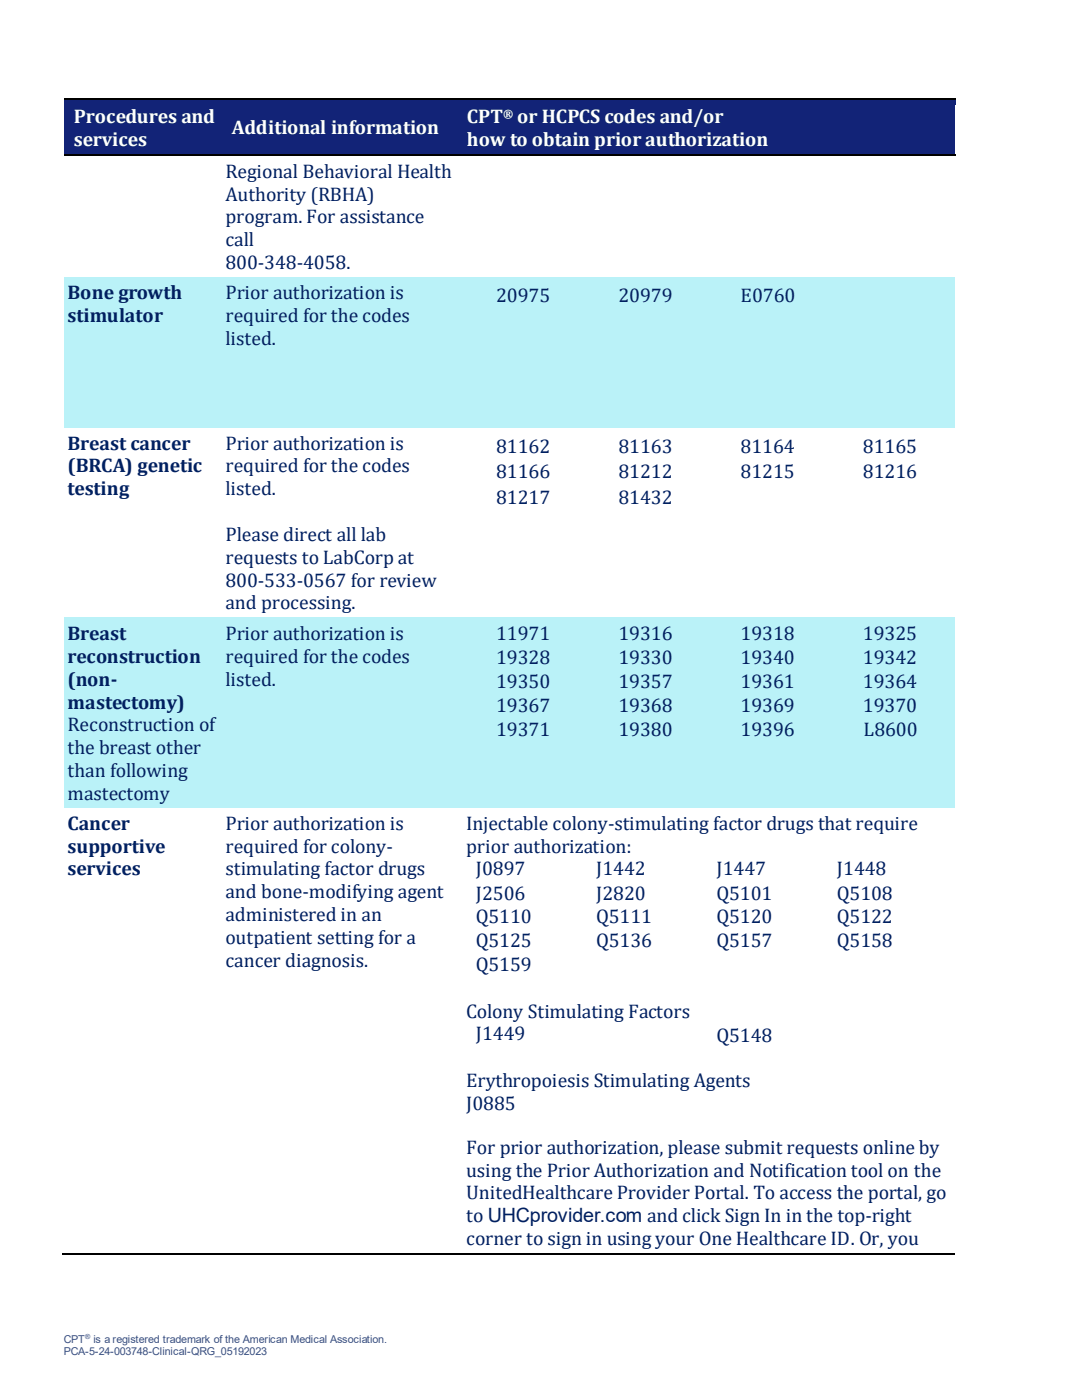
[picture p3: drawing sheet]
<svg xmlns="http://www.w3.org/2000/svg" width="216mm" height="279mm" viewBox="0 0 216 279" stroke-linecap="round" stroke-linejoin="round" font-family="sans-serif">
<defs><g id="words">
<g font-size="3.9" fill="#fff">
<text x="14.7" y="24.5">Procedures and</text>
<text x="14.7" y="29.1">services</text>
<text x="46.3" y="26.8">Additional information</text>
<text x="93.2" y="24.5">CPT</text>
<text x="93.2" y="29.1">how to obtain prior authorization</text>
<text x="103.2" y="24.5">or HCPCS codes and/or</text>
</g>
<g font-size="3.9" fill="#002060">
<text x="45" y="35.5">Regional Behavioral Health</text>
<text x="45" y="40">Authority (RBHA)</text>
<text x="45" y="44.6">program. For assistance</text>
<text x="45" y="49.2">call</text>
<text x="45" y="53.7">800-348-4058.</text>
<text x="13.5" y="59.7">Bone growth</text>
<text x="45" y="59.7">Prior authorization is</text>
<text x="13.5" y="64.3">stimulator</text>
<text x="45" y="64.3">required for the codes</text>
<text x="99" y="60.2">20975</text>
<text x="123.4" y="60.2">20979</text>
<text x="147.8" y="60.2">E0760</text>
<text x="45" y="68.9">listed.</text>
<text x="13.5" y="89.8">Breast cancer</text>
<text x="45" y="89.8">Prior authorization is</text>
<text x="13.5" y="94.3">(BRCA) genetic</text>
<text x="45" y="94.3">required for the codes</text>
<text x="99" y="90.3">81162</text>
<text x="99" y="95.4">81166</text>
<text x="123.4" y="90.3">81163</text>
<text x="123.4" y="95.4">81212</text>
<text x="147.8" y="90.3">81164</text>
<text x="147.8" y="95.4">81215</text>
<text x="172.2" y="90.3">81165</text>
<text x="172.2" y="95.4">81216</text>
<text x="13.5" y="98.8">testing</text>
<text x="45" y="98.8">listed.</text>
<text x="99" y="100.5">81217</text>
<text x="123.4" y="100.5">81432</text>
<text x="45" y="108">Please direct all lab</text>
<text x="45" y="112.6">requests to LabCorp at</text>
<text x="45" y="117.1">800-533-0567 for review</text>
<text x="45" y="121.6">and processing.</text>
<text x="13.5" y="127.7">Breast</text>
<text x="45" y="127.7">Prior authorization is</text>
<text x="99" y="127.8">11971</text>
<text x="123.4" y="127.8">19316</text>
<text x="147.8" y="127.8">19318</text>
<text x="172.2" y="127.8">19325</text>
<text x="13.5" y="132.3">reconstruction</text>
<text x="13.5" y="136.8">(non-</text>
<text x="45" y="132.3">required for the codes</text>
<text x="45" y="136.8">listed.</text>
<text x="99" y="132.5">19328</text>
<text x="99" y="137.4">19350</text>
<text x="123.4" y="132.5">19330</text>
<text x="123.4" y="137.4">19357</text>
<text x="147.8" y="132.5">19340</text>
<text x="147.8" y="137.4">19361</text>
<text x="172.2" y="132.5">19342</text>
<text x="172.2" y="137.4">19364</text>
<text x="13.5" y="141.4">mastectomy)</text>
<text x="99" y="142.1">19367</text>
<text x="123.4" y="142.1">19368</text>
<text x="147.8" y="142.1">19369</text>
<text x="172.2" y="142.1">19370</text>
<text x="13.5" y="145.9">Reconstruction of</text>
<text x="99" y="146.9">19371</text>
<text x="123.4" y="146.9">19380</text>
<text x="147.8" y="146.9">19396</text>
<text x="172.3" y="146.9">L8600</text>
<text x="13.5" y="150.4">the breast other</text>
<text x="13.5" y="155">than following</text>
<text x="13.5" y="159.6">mastectomy</text>
<text x="13.5" y="165.7">Cancer</text>
<text x="45" y="165.7">Prior authorization is</text>
<text x="93" y="165.7">Injectable colony-stimulating factor drugs that require</text>
<text x="13.5" y="170.3">supportive</text>
<text x="45" y="170.3">required for colony-</text>
<text x="93" y="170.3">prior authorization:</text>
<text x="13.5" y="174.7">services</text>
<text x="45" y="174.7">stimulating factor drugs</text>
<text x="45" y="179.3">and bone-modifying agent</text>
<text x="94.9" y="174.7">J0897</text>
<text x="94.9" y="179.5">J2506</text>
<text x="118.9" y="174.7">J1442</text>
<text x="118.9" y="179.5">J2820</text>
<text x="143" y="174.7">J1447</text>
<text x="143" y="179.5">Q5101</text>
<text x="167" y="174.7">J1448</text>
<text x="167" y="179.5">Q5108</text>
<text x="45" y="183.9">administered in an</text>
<text x="94.9" y="184.2">Q5110</text>
<text x="118.9" y="184.2">Q5111</text>
<text x="143" y="184.2">Q5120</text>
<text x="167" y="184.2">Q5122</text>
<text x="45" y="188.4">outpatient setting for a</text>
<text x="94.9" y="189.1">Q5125</text>
<text x="118.9" y="189.1">Q5136</text>
<text x="143" y="189.1">Q5157</text>
<text x="167" y="189.1">Q5158</text>
<text x="45" y="193">cancer diagnosis.</text>
<text x="94.9" y="193.8">Q5159</text>
<text x="93" y="203.2">Colony Stimulating Factors</text>
<text x="94.9" y="207.6">J1449</text>
<text x="143" y="207.9">Q5148</text>
<text x="93" y="217">Erythropoiesis Stimulating Agents</text>
<text x="93" y="221.6">J0885</text>
<text x="93" y="230.2">For prior authorization, please submit requests online by</text>
<text x="93" y="234.8">using the Prior Authorization and Notification tool on the</text>
<text x="93" y="239.4">UnitedHealthcare Provider Portal. To access the portal, go</text>
<text x="93" y="243.8">to UHCprovider.com and click Sign In in the top-right</text>
<text x="93" y="248.4">corner to sign in using your One Healthcare ID. Or, you</text>
</g>
<text font-size="2.4" fill="#fff" x="100.4" y="23.6">®</text>
<g font-size="2.2" fill="#44546a">
<text x="12.7" y="268">CPT</text>
<text x="18.7" y="268">is a registered trademark of the American Medical Association.</text>
<text x="12.7" y="270.4">PCA-5-24-003748-Clinical-QRG_05192023</text>
</g>
<text font-size="1.4" fill="#44546a" x="17" y="267.2">®</text>
</g></defs>
<g fill="#122377">
<path d="M12.7 20.1h31.5v10.7h-31.5z" fill-rule="evenodd"/>
<path d="M13.5 20.8h30v4.6h-30z" fill-rule="evenodd"/>
<path d="M13.5 25.4h30v4.6h-30z" fill-rule="evenodd"/>
<path d="M44.2 20.1h47.3v10.7h-47.3z" fill-rule="evenodd"/>
<path d="M45 23.1h45.7v4.6h-45.7z" fill-rule="evenodd"/>
<path d="M91.5 20.1h99.1v10.7h-99.1z" fill-rule="evenodd"/>
<path d="M92.3 20.8h97.5v4.6h-97.5z" fill-rule="evenodd"/>
<path d="M92.3 25.4h97.5v4.6h-97.5z" fill-rule="evenodd"/>
</g>
<path d="M12.7 19.8h31.5" fill="none" stroke="#000" stroke-width=".25"/>
<g fill="#122377">
<path d="M12.7 19.9h31.5v.9h-31.5z" fill-rule="evenodd"/>
<path d="M44.2 19.9h.3v.9h-.3z" fill-rule="evenodd"/>
</g>
<path d="M44.2 19.7h.3v.2h-.3z" fill-rule="evenodd" fill="#000"/>
<path d="M44.5 19.8h47" fill="none" stroke="#000" stroke-width=".25"/>
<g fill="#122377">
<path d="M44.5 19.9h47v.9h-47z" fill-rule="evenodd"/>
<path d="M91.5 19.9h.2v.9h-.2z" fill-rule="evenodd"/>
</g>
<path d="M91.5 19.7h.2v.2h-.2z" fill-rule="evenodd" fill="#000"/>
<path d="M91.7 19.8h98.9" fill="none" stroke="#000" stroke-width=".25"/>
<g fill="#122377">
<path d="M91.7 19.9h98.9v.9h-98.9z" fill-rule="evenodd"/>
<path d="M12.7 29.9h31.5v.7h-31.5z" fill-rule="evenodd"/>
<path d="M44.2 29.9h47.3v.7h-47.3z" fill-rule="evenodd"/>
<path d="M91.5 29.9h99.1v.7h-99.1z" fill-rule="evenodd"/>
</g>
<path d="M12.7 30.9h31.5M44.5 30.9h47M91.7 30.9h98.9" fill="none" stroke="#000" stroke-width=".25"/>
<g fill="#000">
<path d="M44.2 30.8h.3v.2h-.3z" fill-rule="evenodd"/>
<path d="M91.5 30.8h.2v.2h-.2z" fill-rule="evenodd"/>
</g>
<g fill="#baf2f8">
<path d="M12.7 55.3h31.5v30.1h-31.5z" fill-rule="evenodd"/>
<path d="M13.5 56h30v4.6h-30z" fill-rule="evenodd"/>
<path d="M13.5 60.6h30v4.6h-30z" fill-rule="evenodd"/>
<path d="M13.5 65.2h30v4.8h-30z" fill-rule="evenodd"/>
<path d="M13.5 70h30v4.8h-30z" fill-rule="evenodd"/>
<path d="M13.5 74.8h30v5h-30z" fill-rule="evenodd"/>
<path d="M13.5 79.8h30v4.8h-30z" fill-rule="evenodd"/>
<path d="M44.2 55.3h47.3v30.1h-47.3z" fill-rule="evenodd"/>
<path d="M45 56h45.7v4.6h-45.7z" fill-rule="evenodd"/>
<path d="M45 60.6h45.7v4.6h-45.7z" fill-rule="evenodd"/>
<path d="M45 65.2h45.7v4.6h-45.7z" fill-rule="evenodd"/>
<path d="M91.5 55.3h99.1v30.1h-99.1z" fill-rule="evenodd"/>
<path d="M92.3 56h24.4v5.1h-24.4z" fill-rule="evenodd"/>
<path d="M94.2 56.7h20.5v4.4h-20.5z" fill-rule="evenodd"/>
<path d="M116.7 56h24.4v5.1h-24.4z" fill-rule="evenodd"/>
<path d="M118.6 56.7h20.5v4.4h-20.5z" fill-rule="evenodd"/>
<path d="M141.1 56h24.4v5.1h-24.4z" fill-rule="evenodd"/>
<path d="M143 56.7h20.5v4.4h-20.5z" fill-rule="evenodd"/>
<path d="M165.5 56h24.3v5.1h-24.3z" fill-rule="evenodd"/>
<path d="M12.7 55.3h31.5v.7h-31.5z" fill-rule="evenodd"/>
<path d="M44.2 55.3h47.3v.7h-47.3z" fill-rule="evenodd"/>
<path d="M91.5 55.3h99.1v.7h-99.1z" fill-rule="evenodd"/>
<path d="M12.7 84.6h31.5v.8h-31.5z" fill-rule="evenodd"/>
<path d="M44.2 84.6h47.3v.8h-47.3z" fill-rule="evenodd"/>
<path d="M91.5 84.6h99.1v.8h-99.1z" fill-rule="evenodd"/>
<path d="M12.7 123.2h31.5v38h-31.5z" fill-rule="evenodd"/>
<path d="M13.5 124h30v4.6h-30z" fill-rule="evenodd"/>
<path d="M13.5 128.6h30v4.6h-30z" fill-rule="evenodd"/>
<path d="M13.5 133.2h30v4.5h-30z" fill-rule="evenodd"/>
<path d="M13.5 137.7h30v4.6h-30z" fill-rule="evenodd"/>
<path d="M13.5 142.3h30v4.5h-30z" fill-rule="evenodd"/>
<path d="M13.5 146.8h30v4.5h-30z" fill-rule="evenodd"/>
<path d="M13.5 151.3h30v4.6h-30z" fill-rule="evenodd"/>
<path d="M13.5 155.9h30v4.6h-30z" fill-rule="evenodd"/>
<path d="M44.2 123.2h47.3v38h-47.3z" fill-rule="evenodd"/>
<path d="M45 124h45.7v4.6h-45.7z" fill-rule="evenodd"/>
<path d="M45 128.6h45.7v4.6h-45.7z" fill-rule="evenodd"/>
<path d="M45 133.2h45.7v4.5h-45.7z" fill-rule="evenodd"/>
<path d="M91.5 123.2h99.1v38h-99.1z" fill-rule="evenodd"/>
<path d="M92.3 124h24.4v4.8h-24.4z" fill-rule="evenodd"/>
<path d="M94.2 124.1h20.5v4.6h-20.5z" fill-rule="evenodd"/>
<path d="M116.7 124h24.4v4.8h-24.4z" fill-rule="evenodd"/>
<path d="M118.6 124.1h20.5v4.6h-20.5z" fill-rule="evenodd"/>
<path d="M141.1 124h24.4v4.8h-24.4z" fill-rule="evenodd"/>
<path d="M143 124.1h20.5v4.6h-20.5z" fill-rule="evenodd"/>
<path d="M165.5 124h24.3v4.8h-24.3z" fill-rule="evenodd"/>
<path d="M167.4 124.1h20.5v4.6h-20.5z" fill-rule="evenodd"/>
<path d="M92.3 128.8h24.4v4.7h-24.4z" fill-rule="evenodd"/>
<path d="M94.2 129h20.5v4.4h-20.5z" fill-rule="evenodd"/>
<path d="M116.7 128.8h24.4v4.7h-24.4z" fill-rule="evenodd"/>
<path d="M118.6 129h20.5v4.4h-20.5z" fill-rule="evenodd"/>
<path d="M141.1 128.8h24.4v4.7h-24.4z" fill-rule="evenodd"/>
<path d="M143 129h20.5v4.4h-20.5z" fill-rule="evenodd"/>
<path d="M165.5 128.8h24.3v4.7h-24.3z" fill-rule="evenodd"/>
<path d="M167.4 129h20.5v4.4h-20.5z" fill-rule="evenodd"/>
<path d="M92.3 133.5h24.4v4.9h-24.4z" fill-rule="evenodd"/>
<path d="M94.2 133.7h20.5v4.5h-20.5z" fill-rule="evenodd"/>
<path d="M116.7 133.5h24.4v4.9h-24.4z" fill-rule="evenodd"/>
<path d="M118.6 133.7h20.5v4.5h-20.5z" fill-rule="evenodd"/>
<path d="M141.1 133.5h24.4v4.9h-24.4z" fill-rule="evenodd"/>
<path d="M143 133.7h20.5v4.5h-20.5z" fill-rule="evenodd"/>
<path d="M165.5 133.5h24.3v4.9h-24.3z" fill-rule="evenodd"/>
<path d="M167.4 133.7h20.5v4.5h-20.5z" fill-rule="evenodd"/>
<path d="M92.3 138.4h24.4v4.7h-24.4z" fill-rule="evenodd"/>
<path d="M94.2 138.5h20.5v4.4h-20.5z" fill-rule="evenodd"/>
<path d="M116.7 138.4h24.4v4.7h-24.4z" fill-rule="evenodd"/>
<path d="M118.6 138.5h20.5v4.4h-20.5z" fill-rule="evenodd"/>
<path d="M141.1 138.4h24.4v4.7h-24.4z" fill-rule="evenodd"/>
<path d="M143 138.5h20.5v4.4h-20.5z" fill-rule="evenodd"/>
<path d="M165.5 138.4h24.3v4.7h-24.3z" fill-rule="evenodd"/>
<path d="M167.4 138.5h20.5v4.4h-20.5z" fill-rule="evenodd"/>
<path d="M92.3 143.1h24.4v4.8h-24.4z" fill-rule="evenodd"/>
<path d="M94.2 143.2h20.5v4.6h-20.5z" fill-rule="evenodd"/>
<path d="M116.7 143.1h24.4v4.8h-24.4z" fill-rule="evenodd"/>
<path d="M118.6 143.2h20.5v4.6h-20.5z" fill-rule="evenodd"/>
<path d="M141.1 143.1h24.4v4.8h-24.4z" fill-rule="evenodd"/>
<path d="M143 143.2h20.5v4.6h-20.5z" fill-rule="evenodd"/>
<path d="M165.5 143.1h24.3v4.8h-24.3z" fill-rule="evenodd"/>
<path d="M167.4 143.2h20.5v4.6h-20.5z" fill-rule="evenodd"/>
<path d="M12.7 123.2h31.5v.8h-31.5z" fill-rule="evenodd"/>
<path d="M44.2 123.2h47.3v.8h-47.3z" fill-rule="evenodd"/>
<path d="M91.5 123.2h99.1v.8h-99.1z" fill-rule="evenodd"/>
<path d="M12.7 160.5h31.5v.7h-31.5z" fill-rule="evenodd"/>
<path d="M44.2 160.5h47.3v.7h-47.3z" fill-rule="evenodd"/>
<path d="M91.5 160.5h99.1v.7h-99.1z" fill-rule="evenodd"/>
</g>
<path d="M12.5 250.3h178.1" fill="none" stroke="#000" stroke-width=".25"/>
<g fill="#000">
<path d="M44 250.2h.2v.2h-.2z" fill-rule="evenodd"/>
<path d="M91.2 250.2h.3v.2h-.3z" fill-rule="evenodd"/>
</g>
<use href="#words"/>
</svg>
